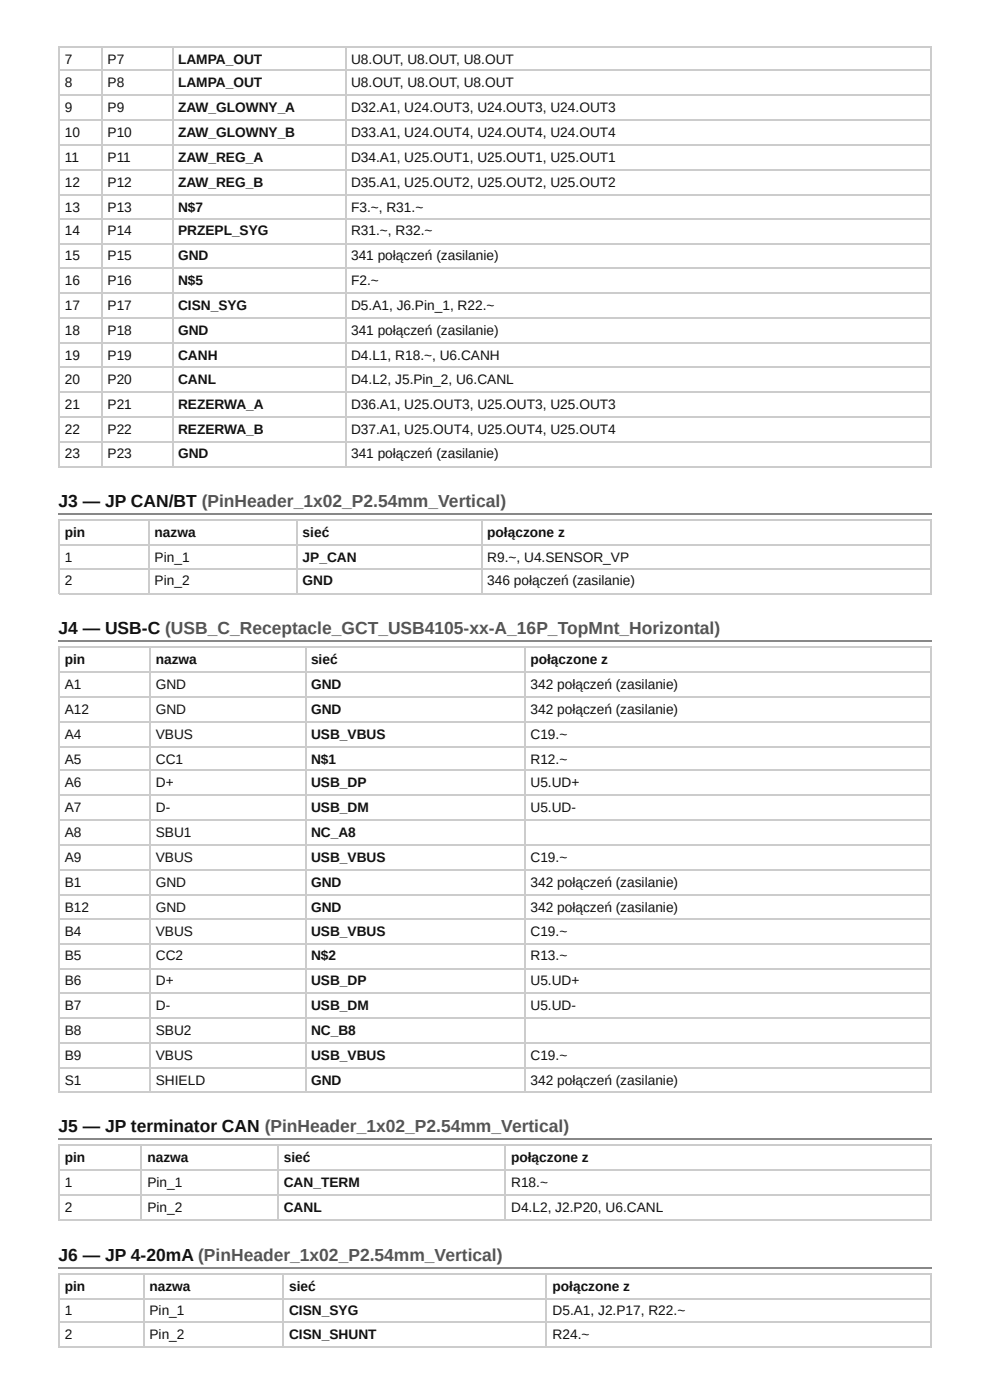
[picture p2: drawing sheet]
<svg xmlns="http://www.w3.org/2000/svg" width="210mm" height="297mm" viewBox="0 0 210 297" stroke-linecap="round" stroke-linejoin="round" font-family="sans-serif">
<defs><g id="words">
<g font-size="3.7" fill="#111">
<text x="12.4" y="107.7">J3 — JP CAN/BT (PinHeader_1x02_P2.54mm_Vertical)</text>
<text x="12.4" y="134.7">J4 — USB-C (USB_C_Receptacle_GCT_USB4105-xx-A_16P_TopMnt_Horizontal)</text>
<text x="12.4" y="240.5">J5 — JP terminator CAN (PinHeader_1x02_P2.54mm_Vertical)</text>
<text x="12.4" y="267.8">J6 — JP 4-20mA (PinHeader_1x02_P2.54mm_Vertical)</text>
</g>
<g font-size="2.9" fill="#111">
<text x="13.8" y="13.5">7</text>
<text x="22.8" y="13.5">P7</text>
<text x="37.8" y="13.5">LAMPA_OUT</text>
<text x="74.5" y="13.5">U8.OUT, U8.OUT, U8.OUT</text>
<text x="13.8" y="18.5">8</text>
<text x="13.8" y="23.8">9</text>
<text x="22.8" y="18.5">P8</text>
<text x="22.8" y="23.8">P9</text>
<text x="37.8" y="18.5">LAMPA_OUT</text>
<text x="37.8" y="23.8">ZAW_GLOWNY_A</text>
<text x="74.5" y="18.5">U8.OUT, U8.OUT, U8.OUT</text>
<text x="74.5" y="23.8">D32.A1, U24.OUT3, U24.OUT3, U24.OUT3</text>
<text x="13.8" y="29.1">10</text>
<text x="22.8" y="29.1">P10</text>
<text x="37.8" y="29.1">ZAW_GLOWNY_B</text>
<text x="74.5" y="29.1">D33.A1, U24.OUT4, U24.OUT4, U24.OUT4</text>
<text x="13.8" y="34.4">11</text>
<text x="22.8" y="34.4">P11</text>
<text x="37.8" y="34.4">ZAW_REG_A</text>
<text x="74.5" y="34.4">D34.A1, U25.OUT1, U25.OUT1, U25.OUT1</text>
<text x="13.8" y="39.7">12</text>
<text x="22.8" y="39.7">P12</text>
<text x="37.8" y="39.7">ZAW_REG_B</text>
<text x="74.5" y="39.7">D35.A1, U25.OUT2, U25.OUT2, U25.OUT2</text>
<text x="13.8" y="45">13</text>
<text x="22.8" y="45">P13</text>
<text x="37.8" y="45">N$7</text>
<text x="74.5" y="45">F3.~, R31.~</text>
<text x="13.8" y="50">14</text>
<text x="22.8" y="50">P14</text>
<text x="37.8" y="50">PRZEPL_SYG</text>
<text x="74.5" y="50">R31.~, R32.~</text>
<text x="13.8" y="55.3">15</text>
<text x="22.8" y="55.3">P15</text>
<text x="37.8" y="55.3">GND</text>
<text x="74.5" y="55.3">341 połączeń (zasilanie)</text>
<text x="13.8" y="60.6">16</text>
<text x="13.8" y="65.9">17</text>
<text x="22.8" y="60.6">P16</text>
<text x="22.8" y="65.9">P17</text>
<text x="37.8" y="60.6">N$5</text>
<text x="37.8" y="65.9">CISN_SYG</text>
<text x="74.5" y="60.6">F2.~</text>
<text x="74.5" y="65.9">D5.A1, J6.Pin_1, R22.~</text>
<text x="13.8" y="71.2">18</text>
<text x="22.8" y="71.2">P18</text>
<text x="37.8" y="71.2">GND</text>
<text x="74.5" y="71.2">341 połączeń (zasilanie)</text>
<text x="13.8" y="76.5">19</text>
<text x="22.8" y="76.5">P19</text>
<text x="37.8" y="76.5">CANH</text>
<text x="74.5" y="76.5">D4.L1, R18.~, U6.CANH</text>
<text x="13.8" y="81.5">20</text>
<text x="22.8" y="81.5">P20</text>
<text x="37.8" y="81.5">CANL</text>
<text x="74.5" y="81.5">D4.L2, J5.Pin_2, U6.CANL</text>
<text x="13.8" y="86.8">21</text>
<text x="22.8" y="86.8">P21</text>
<text x="37.8" y="86.8">REZERWA_A</text>
<text x="74.5" y="86.8">D36.A1, U25.OUT3, U25.OUT3, U25.OUT3</text>
<text x="13.8" y="92.1">22</text>
<text x="22.8" y="92.1">P22</text>
<text x="37.8" y="92.1">REZERWA_B</text>
<text x="74.5" y="92.1">D37.A1, U25.OUT4, U25.OUT4, U25.OUT4</text>
<text x="13.8" y="97.4">23</text>
<text x="22.8" y="97.4">P23</text>
<text x="37.8" y="97.4">GND</text>
<text x="74.5" y="97.4">341 połączeń (zasilanie)</text>
<text x="13.8" y="114">pin</text>
<text x="13.8" y="119.3">1</text>
<text x="32.8" y="114">nazwa</text>
<text x="32.8" y="119.3">Pin_1</text>
<text x="64.3" y="114">sieć</text>
<text x="64.3" y="119.3">JP_CAN</text>
<text x="103.5" y="114">połączone z</text>
<text x="103.5" y="119.3">R9.~, U4.SENSOR_VP</text>
<text x="13.8" y="124.4">2</text>
<text x="32.8" y="124.4">Pin_2</text>
<text x="64.3" y="124.4">GND</text>
<text x="103.5" y="124.4">346 połączeń (zasilanie)</text>
<text x="13.8" y="141">pin</text>
<text x="33.1" y="141">nazwa</text>
<text x="66" y="141">sieć</text>
<text x="112.6" y="141">połączone z</text>
<text x="13.8" y="146.3">A1</text>
<text x="33.1" y="146.3">GND</text>
<text x="66" y="146.3">GND</text>
<text x="112.6" y="146.3">342 połączeń (zasilanie)</text>
<text x="13.8" y="151.6">A12</text>
<text x="33.1" y="151.6">GND</text>
<text x="66" y="151.6">GND</text>
<text x="112.6" y="151.6">342 połączeń (zasilanie)</text>
<text x="13.8" y="156.9">A4</text>
<text x="33.1" y="156.9">VBUS</text>
<text x="66" y="156.9">USB_VBUS</text>
<text x="112.6" y="156.9">C19.~</text>
<text x="13.8" y="162.2">A5</text>
<text x="13.8" y="167.2">A6</text>
<text x="33.1" y="162.2">CC1</text>
<text x="33.1" y="167.2">D+</text>
<text x="66" y="162.2">N$1</text>
<text x="66" y="167.2">USB_DP</text>
<text x="112.6" y="162.2">R12.~</text>
<text x="112.6" y="167.2">U5.UD+</text>
<text x="13.8" y="172.5">A7</text>
<text x="33.1" y="172.5">D-</text>
<text x="66" y="172.5">USB_DM</text>
<text x="112.6" y="172.5">U5.UD-</text>
<text x="13.8" y="177.8">A8</text>
<text x="33.1" y="177.8">SBU1</text>
<text x="66" y="177.8">NC_A8</text>
<text x="13.8" y="183.1">A9</text>
<text x="33.1" y="183.1">VBUS</text>
<text x="66" y="183.1">USB_VBUS</text>
<text x="112.6" y="183.1">C19.~</text>
<text x="13.8" y="188.4">B1</text>
<text x="33.1" y="188.4">GND</text>
<text x="66" y="188.4">GND</text>
<text x="112.6" y="188.4">342 połączeń (zasilanie)</text>
<text x="13.8" y="193.7">B12</text>
<text x="33.1" y="193.7">GND</text>
<text x="66" y="193.7">GND</text>
<text x="112.6" y="193.7">342 połączeń (zasilanie)</text>
<text x="13.8" y="198.7">B4</text>
<text x="13.8" y="204">B5</text>
<text x="33.1" y="198.7">VBUS</text>
<text x="33.1" y="204">CC2</text>
<text x="66" y="198.7">USB_VBUS</text>
<text x="66" y="204">N$2</text>
<text x="112.6" y="198.7">C19.~</text>
<text x="112.6" y="204">R13.~</text>
<text x="13.8" y="209.3">B6</text>
<text x="33.1" y="209.3">D+</text>
<text x="66" y="209.3">USB_DP</text>
<text x="112.6" y="209.3">U5.UD+</text>
<text x="13.8" y="214.6">B7</text>
<text x="33.1" y="214.6">D-</text>
<text x="66" y="214.6">USB_DM</text>
<text x="112.6" y="214.6">U5.UD-</text>
<text x="13.8" y="219.9">B8</text>
<text x="33.1" y="219.9">SBU2</text>
<text x="66" y="219.9">NC_B8</text>
<text x="13.8" y="225.2">B9</text>
<text x="33.1" y="225.2">VBUS</text>
<text x="66" y="225.2">USB_VBUS</text>
<text x="112.6" y="225.2">C19.~</text>
<text x="13.8" y="230.5">S1</text>
<text x="33.1" y="230.5">SHIELD</text>
<text x="66" y="230.5">GND</text>
<text x="112.6" y="230.5">342 połączeń (zasilanie)</text>
<text x="13.8" y="246.9">pin</text>
<text x="31.3" y="246.9">nazwa</text>
<text x="60.3" y="246.9">sieć</text>
<text x="108.5" y="246.9">połączone z</text>
<text x="13.8" y="252.1">1</text>
<text x="13.8" y="257.4">2</text>
<text x="31.3" y="252.1">Pin_1</text>
<text x="31.3" y="257.4">Pin_2</text>
<text x="60.3" y="252.1">CAN_TERM</text>
<text x="60.3" y="257.4">CANL</text>
<text x="108.5" y="252.1">R18.~</text>
<text x="108.5" y="257.4">D4.L2, J2.P20, U6.CANL</text>
<text x="13.8" y="274.1">pin</text>
<text x="31.7" y="274.1">nazwa</text>
<text x="61.4" y="274.1">sieć</text>
<text x="117.3" y="274.1">połączone z</text>
<text x="13.8" y="279.4">1</text>
<text x="31.7" y="279.4">Pin_1</text>
<text x="61.4" y="279.4">CISN_SYG</text>
<text x="117.3" y="279.4">D5.A1, J2.P17, R22.~</text>
<text x="13.8" y="284.4">2</text>
<text x="31.7" y="284.4">Pin_2</text>
<text x="61.4" y="284.4">CISN_SHUNT</text>
<text x="117.3" y="284.4">R24.~</text>
</g>
</g></defs>
<g fill="none" stroke="#ccc" stroke-width=".26">
<path d="M12.4 9.9h185.5M12.4 14.9h185.5M12.6 9.8v89.4M21.6 9.8v89.4M36.6 9.8v89.4M73.4 9.8v89.4M197.8 9.8v89.4M12.4 20.2h185.5M12.4 25.5h185.5M12.4 30.8h185.5M12.4 36.1h185.5M12.4 41.4h185.5"/>
<path d="M12.4 46.4h185.5M12.4 51.7h185.5M12.4 57h185.5M12.4 62.3h185.5M12.4 67.6h185.5M12.4 72.9h185.5M12.4 77.9h185.5M12.4 83.2h185.5M12.4 88.5h185.5M12.4 93.8h185.5M12.4 99.1h185.5"/>
</g>
<path d="M12.4 109.1h185.5" fill="none" stroke="#888" stroke-width=".26"/>
<g fill="#fff">
<path d="M12.7 110.3h19v5.3h-19z"/>
<path d="M31.7 110.3h31.3v5.3h-31.3z"/>
<path d="M63 110.3h39.4v5.3h-39.4z"/>
<path d="M102.4 110.3h95.5v5.3h-95.5z"/>
</g>
<path d="M12.4 110.5h185.5M12.4 115.8h185.5M12.6 110.3v15.9M31.6 110.3v15.9M63.1 110.3v15.9M102.3 110.3v15.9M197.8 110.3v15.9M12.4 120.8h185.5M12.4 126.1h185.5" fill="none" stroke="#ccc" stroke-width=".26"/>
<path d="M12.4 136.1h185.5" fill="none" stroke="#888" stroke-width=".26"/>
<g fill="#fff">
<path d="M12.7 137.6h19.3v5.3h-19.3z"/>
<path d="M32 137.6h32.8v5.3h-32.8z"/>
<path d="M64.8 137.6h46.6v5.3h-46.6z"/>
<path d="M111.4 137.6h86.5v5.3h-86.5z"/>
</g>
<g fill="none" stroke="#ccc" stroke-width=".26">
<path d="M12.4 137.5h185.5M12.6 137.3v94.7M31.9 137.3v94.7M65 137.3v94.7M111.5 137.3v94.7M197.8 137.3v94.7M12.4 142.7h185.5M12.4 148h185.5M12.4 153.3h185.5M12.4 158.6h185.5M12.4 163.6h185.5M12.4 168.9h185.5"/>
<path d="M12.4 174.2h185.5M12.4 179.5h185.5M12.4 184.8h185.5M12.4 190.1h185.5M12.4 195.1h185.5M12.4 200.4h185.5M12.4 205.7h185.5M12.4 211h185.5M12.4 216.3h185.5M12.4 221.6h185.5M12.4 226.9h185.5M12.4 231.9h185.5"/>
</g>
<path d="M12.4 242h185.5" fill="none" stroke="#888" stroke-width=".26"/>
<g fill="#fff">
<path d="M12.7 243.4h17.5v5.3h-17.5z"/>
<path d="M30.2 243.4h28.8v5.3h-28.8z"/>
<path d="M59 243.4h48.4v5.3h-48.4z"/>
<path d="M107.4 243.4h90.5v5.3h-90.5z"/>
</g>
<path d="M12.4 243.3h185.5M12.4 248.6h185.5M12.4 253.9h185.5M12.4 259.2h185.5M12.6 243.2v16.1M30 243.2v16.1M59.1 243.2v16.1M107.3 243.2v16.1M197.8 243.2v16.1" fill="none" stroke="#ccc" stroke-width=".26"/>
<path d="M12.4 269.2h185.5" fill="none" stroke="#888" stroke-width=".26"/>
<g fill="#fff">
<path d="M12.7 270.4h17.7v5.3h-17.7z"/>
<path d="M30.4 270.4h29.9v5.3h-29.9z"/>
<path d="M60.3 270.4h55.9v5.3h-55.9z"/>
<path d="M116.2 270.4h81.7v5.3h-81.7z"/>
</g>
<path d="M12.4 270.5h185.5M12.4 275.8h185.5M12.6 270.4v15.9M30.6 270.4v15.9M60.2 270.4v15.9M116 270.4v15.9M197.8 270.4v15.9M12.4 280.9h185.5M12.4 286.1h185.5" fill="none" stroke="#ccc" stroke-width=".26"/>
<use href="#words"/>
</svg>
